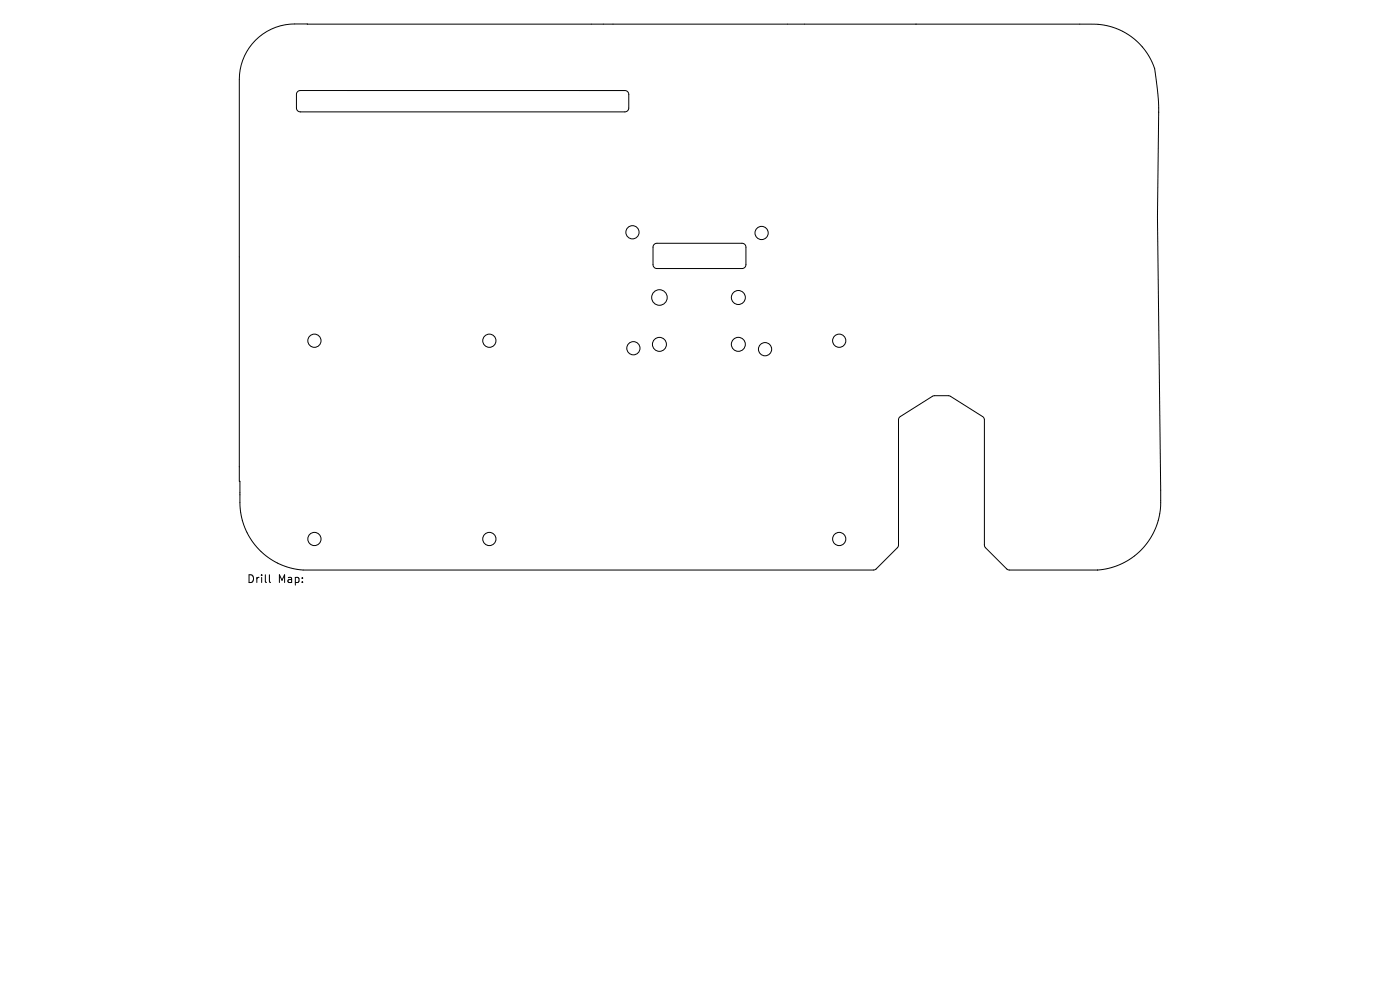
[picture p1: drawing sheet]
<svg xmlns="http://www.w3.org/2000/svg" width="297mm" height="210mm" viewBox="0 0 297 210" stroke-linecap="round" stroke-linejoin="round" font-family="sans-serif">
<defs><g id="words">
<g font-size="2.3">
<text x="52.3" y="123.9">Drill</text>
<text x="58.9" y="123.9">Map:</text>
</g>
</g></defs>
<g fill="none" stroke="#000" stroke-width=".21">
<path d="M54.2 8.5a11.7 11.7 0 0 1 8.3-3.4h169.4l1.9 .2 1.8 .3 1.7 .6 1.7 .9 1.6 1.2 1.5 1.4 1.3 1.6 1 1.8 .6 1.5 .8 7.3-.3 24.1 .7 60.9-.1 1.7-.4 1.9-.7 1.8-.8 1.7-1.8 2.3-2.1 1.9-2.6 1.5-2.7 .9-2.2 .3h-18.7l-.4-.1-4.6-4.6-.3-.4v-27.1l-.4-.3-6.9-4.4-3.3-.1-.4 .2-6.8 4.3-.3 .4-.1 27-.2 .4-4.9 4.7h-121.2l-2.8-.5-2.7-1-1.6-.9-1.5-1.2-1.3-1.3-1.1-1.4-.9-1.6-.7-1.7-.5-1.8-.3-1.8v-5.6h-.1v-86.3a11.7 11.7 0 0 1 3.4-7.3zM132.6 19.2h-68.9a.82 .82 0 0 0-.8 .8v2.9a.82 .82 0 0 0 .8 .8h68.9a.82 .82 0 0 0 .8-.8v-2.9a.82 .82 0 0 0-.8-.8M138.8 51.8l.6-.2h18a.82 .82 0 0 1 .8 .8v3.7a.82 .82 0 0 1-.8 .9h-18a.82 .82 0 0 1-.9-.9v-3.7zM57.2 121.9v1.4l.2 .3M232.8 120.9h.1"/>
<circle cx="134.2" cy="49.3" r="1.4"/>
<circle cx="161.6" cy="49.4" r="1.4"/>
<circle cx="66.7" cy="72.3" r="1.4"/>
<circle cx="103.8" cy="72.3" r="1.4"/>
<circle cx="134.4" cy="73.9" r="1.4"/>
<circle cx="139.9" cy="63.1" r="1.65"/>
<circle cx="139.9" cy="73" r="1.48"/>
<circle cx="156.6" cy="73" r="1.48"/>
<circle cx="156.6" cy="63.1" r="1.48"/>
<circle cx="162.3" cy="74.1" r="1.4"/>
<circle cx="178" cy="72.3" r="1.4"/>
<circle cx="66.7" cy="114.3" r="1.4"/>
<circle cx="103.8" cy="114.3" r="1.4"/>
<circle cx="178" cy="114.3" r="1.4"/>
</g>
<use href="#words"/>
</svg>
